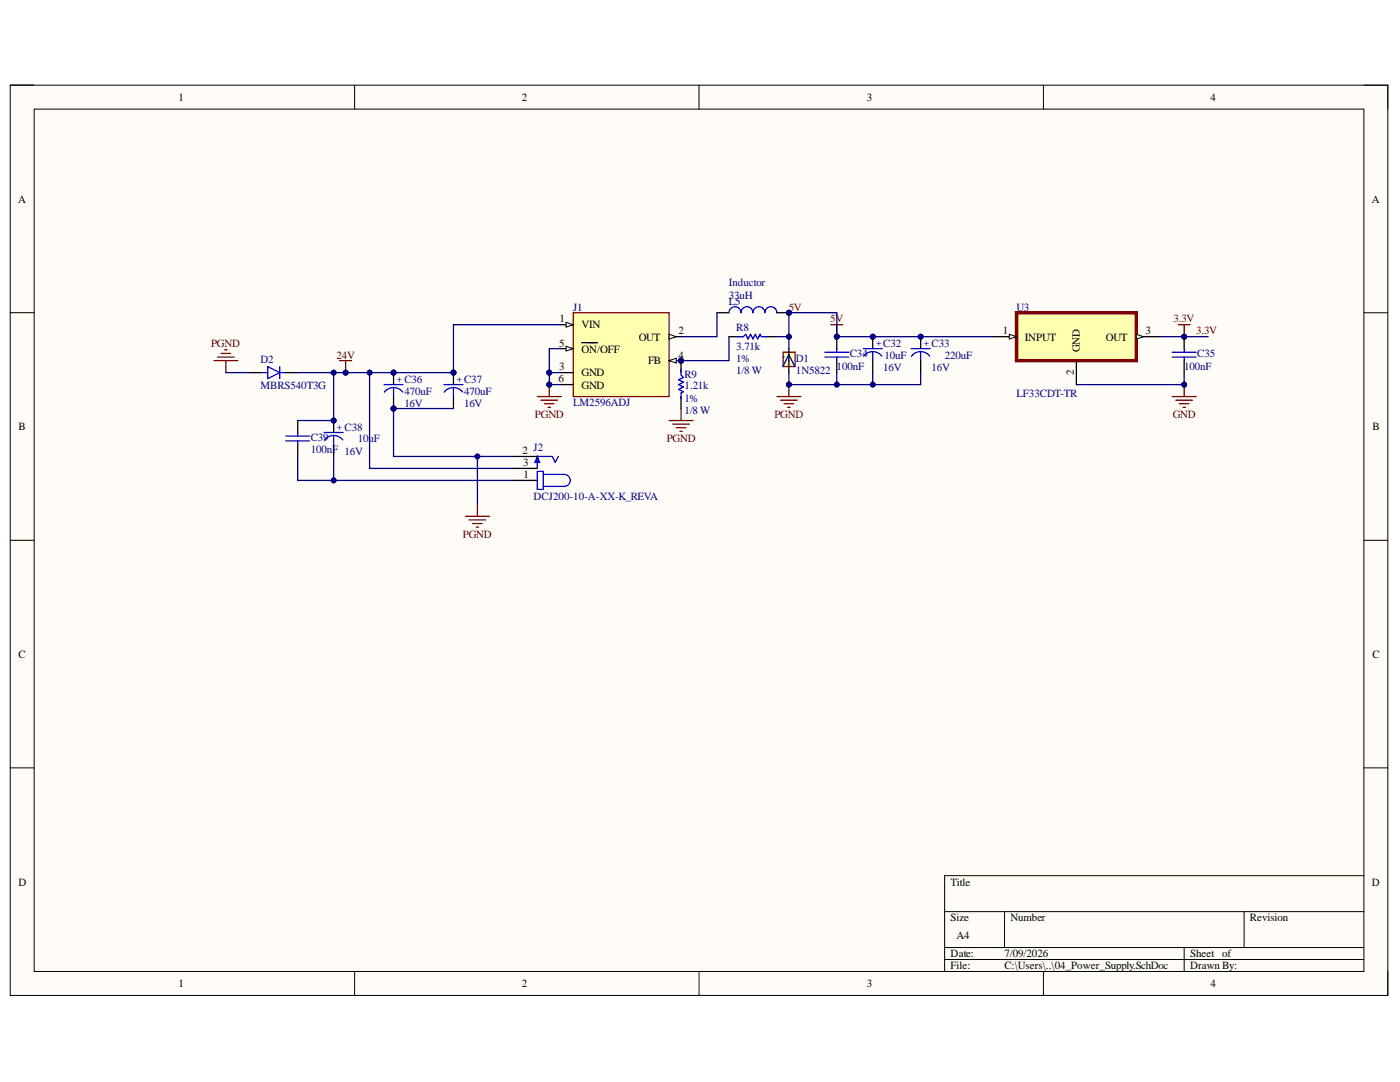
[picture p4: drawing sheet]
<svg xmlns="http://www.w3.org/2000/svg" width="279mm" height="216mm" viewBox="0 0 279 216" stroke-linecap="round" stroke-linejoin="round" font-family="sans-serif">
<defs><g id="words">
<g font-size="2.2">
<text x="35.6" y="20.1">1</text>
<text x="104.1" y="20.1">2</text>
<text x="173" y="20.1">3</text>
<text x="241.6" y="20.1">4</text>
<text x="3.6" y="40.4">A</text>
<text x="273.8" y="40.4">A</text>
<text x="111.7" y="64.3">1</text>
<text x="116" y="65.5">VIN</text>
<text x="111.6" y="69.2">5</text>
<text x="116" y="70.4">ON/OFF</text>
<text x="127.5" y="68">OUT</text>
<text x="135.4" y="66.7">2</text>
<text x="135.4" y="71.5">4</text>
<text x="200.1" y="66.7">1</text>
<text x="204.5" y="68">INPUT</text>
<text x="215.5" y="70.3" transform="rotate(-90 215.5 70.3)">GND</text>
<text x="220.7" y="68">OUT</text>
<text x="228.6" y="66.7">3</text>
<text x="111.5" y="76.3">6</text>
<text x="111.6" y="73.9">3</text>
<text x="116" y="75.1">GND</text>
<text x="116" y="77.5">GND</text>
<text x="129.3" y="72.7">FB</text>
<text x="214.3" y="74.8" transform="rotate(-90 214.3 74.8)">2</text>
<text x="3.7" y="85.8">B</text>
<text x="273.9" y="85.8">B</text>
<text x="104.3" y="90.6">2</text>
<text x="104.4" y="93">3</text>
<text x="104.5" y="95.5">1</text>
<text x="3.7" y="131.3">C</text>
<text x="273.9" y="131.3">C</text>
<text x="3.7" y="176.7">D</text>
<text x="189.7" y="176.7">Title</text>
<text x="273.8" y="176.7">D</text>
<text x="189.7" y="183.8">Size</text>
<text x="201.6" y="183.8">Number</text>
<text x="249.4" y="183.8">Revision</text>
<text x="189.7" y="191">Date:</text>
<text x="190.9" y="187.5">A4</text>
<text x="200.5" y="191">7/09/2026</text>
<text x="237.5" y="191">Sheet of</text>
<text x="35.6" y="197">1</text>
<text x="104.1" y="197">2</text>
<text x="173" y="197">3</text>
<text x="189.7" y="193.4">File:</text>
<text x="200.5" y="193.4">C:\Users\..\04_Power_Supply.SchDoc</text>
<text x="237.5" y="193.4">Drawn By:</text>
<text x="241.6" y="197">4</text>
</g>
<g font-size="2.2" fill="#000080">
<text x="145.5" y="59.6">33uH</text>
<text x="145.5" y="57.2">Inductor</text>
<text x="114.4" y="62">J1</text>
<text x="145.5" y="60.8">L5</text>
<text x="202.8" y="62">U3</text>
<text x="146.9" y="69.8">3.71k</text>
<text x="146.9" y="66">R8</text>
<text x="169.6" y="71.3">C34</text>
<text x="176.5" y="71.5">10uF</text>
<text x="188.5" y="71.5">220uF</text>
<text x="239" y="71.3">C35</text>
<text x="52" y="72.5">D2</text>
<text x="52" y="77.7">MBRS540T3G</text>
<text x="136.6" y="77.7">1.21k</text>
<text x="136.6" y="75.3">R9</text>
<text x="146.9" y="72.2">1%</text>
<text x="146.9" y="74.7">1/8 W</text>
<text x="158.8" y="72.2">D1</text>
<text x="158.8" y="74.6">1N5822</text>
<text x="167" y="73.9">100nF</text>
<text x="176.3" y="74.1">16V</text>
<text x="185.9" y="74.1">16V</text>
<text x="236.3" y="73.9">100nF</text>
<text x="80.7" y="78.8">470uF</text>
<text x="80.7" y="81.2">16V</text>
<text x="92.6" y="78.8">470uF</text>
<text x="92.6" y="81.2">16V</text>
<text x="114.4" y="81.1">LM2596ADJ</text>
<text x="136.6" y="80.2">1%</text>
<text x="136.6" y="82.5">1/8 W</text>
<text x="202.8" y="79.1">LF33CDT-TR</text>
<text x="62" y="88">C39</text>
<text x="71.4" y="88.3">10uF</text>
<text x="106.5" y="90">J2</text>
<text x="62" y="90.4">100nF 16V</text>
<text x="106.5" y="99.9">DCJ200-10-A-XX-K_REVA</text>
</g>
<g font-size="2.2" fill="#800000">
<text x="157.4" y="62">5V</text>
<text x="165.7" y="64.3">5V</text>
<text x="234.2" y="64.3">3.3V</text>
<text x="42.1" y="69.2">PGND</text>
<text x="67.2" y="71.5">24V</text>
<text x="238.7" y="66.7">3.3V</text>
<text x="106.7" y="83.5">PGND</text>
<text x="154.5" y="83.5">PGND</text>
<text x="234" y="83.5">GND</text>
<text x="133.1" y="88.3">PGND</text>
<text x="92.4" y="107.4">PGND</text>
</g>
<g font-size="1.9" fill="#00f">
<text x="174.8" y="69.1">+C32</text>
<text x="184.4" y="69.1">+ C33</text>
<text x="79.2" y="76.3">+ C36</text>
<text x="91.2" y="76.3">+C37</text>
<text x="67.2" y="85.8">+ C38</text>
</g>
</g></defs>
<path d="M2 17h275v181.6h-275z" fill-rule="evenodd" fill="#fffcf8"/>
<path d="M2 17h275v181.6h-275z" fill="none" stroke="#000" stroke-width=".2"/>
<path d="M6.8 21.8h265.4v172h-265.4z" fill-rule="evenodd" fill="#fffcf8"/>
<g fill="none" stroke="#000" stroke-width=".2">
<path d="M2 17h4.8M70.8 17v4.8M139.5 17v4.8M208.2 17v4.8M272.2 17h4.8v4.8M6.8 21.8h265.4v172h-265.4zM2 62.4h4.8M272.2 62.4h4.8M2 107.8h4.8M272.2 107.8h4.8M2 153.2h4.8M272.2 153.2h4.8"/>
<path d="M272.2 174.7h-83.7v19.1M70.8 193.8v4.8M139.5 193.8v4.8M188.5 181.9h83.7M188.5 189.1h83.7M188.5 191.5h83.7M200.5 181.9v7.2M208.2 193.8v4.8M236.3 189.1v4.7M248.3 181.9v7.2M277 193.8v4.8"/>
</g>
<path d="M107.2 94.1h1.2v3.6h-1.2zM108.4 97.1h4.2M108.4 94.7h4.2M111.4 91.1l-.6 1.2-.6-1.2h-3v2.4" fill="none" stroke="#00f" stroke-width=".25"/>
<path d="M107.2 91.1l.5 1.2h-.9z" fill="#00f"/>
<path d="M107.2 91.1l.5 1.2h-.9zM112.6 94.7a1.19 1.19 0 0 1 1.2 1.2 1.19 1.19 0 0 1-1.2 1.2" fill="none" stroke="#00f" stroke-width=".25"/>
<path d="M102.4 95.9h4.8M102.4 93.5h4.8M102.4 91.1h4.8" fill="none" stroke="#000" stroke-width=".25"/>
<circle cx="78.5" cy="74.4" r=".48" fill="#000080"/>
<circle cx="78.5" cy="74.4" r=".48" fill="none" stroke="#000080" stroke-width=".2"/>
<circle cx="78.5" cy="81.5" r=".48" fill="#000080"/>
<circle cx="78.5" cy="81.5" r=".48" fill="none" stroke="#000080" stroke-width=".2"/>
<path d="M76.6 76.7h3.9M80.4 78.2a2.27 2.27 0 0 0-3.7 .1" fill="none" stroke="#00f" stroke-width=".25"/>
<path d="M78.5 74.4v2.3" fill="none" stroke="#000" stroke-width=".25"/>
<circle cx="78.5" cy="74.4" r=".48" fill="#000080"/>
<circle cx="78.5" cy="74.4" r=".48" fill="none" stroke="#000080" stroke-width=".2"/>
<path d="M78.5 79.1v2.4" fill="none" stroke="#000" stroke-width=".25"/>
<circle cx="78.5" cy="81.5" r=".48" fill="#000080"/>
<circle cx="78.5" cy="81.5" r=".48" fill="none" stroke="#000080" stroke-width=".2"/>
<path d="M78.5 77.5v1.6" fill="none" stroke="#00f" stroke-width=".25"/>
<circle cx="90.5" cy="74.4" r=".48" fill="#000080"/>
<circle cx="90.5" cy="74.4" r=".48" fill="none" stroke="#000080" stroke-width=".2"/>
<path d="M88.6 76.7h3.8M92.3 78.2a2.28 2.28 0 0 0-3.6 .1" fill="none" stroke="#00f" stroke-width=".25"/>
<path d="M90.5 74.4v2.3" fill="none" stroke="#000" stroke-width=".25"/>
<circle cx="90.5" cy="74.4" r=".48" fill="#000080"/>
<circle cx="90.5" cy="74.4" r=".48" fill="none" stroke="#000080" stroke-width=".2"/>
<path d="M90.5 79.1v2.4" fill="none" stroke="#000" stroke-width=".25"/>
<path d="M90.5 77.5v1.6" fill="none" stroke="#00f" stroke-width=".25"/>
<circle cx="135.9" cy="72" r=".48" fill="#000080"/>
<circle cx="135.9" cy="72" r=".48" fill="none" stroke="#000080" stroke-width=".2"/>
<path d="M114.4 62.4h19.1v16.7h-19.1z" fill-rule="evenodd" fill="#ffffb0"/>
<path d="M114.4 62.4h19.1v16.7h-19.1z" fill="none" stroke="#800000" stroke-width=".25"/>
<path d="M112 64.8h2.4" fill="none" stroke="#000" stroke-width=".25"/>
<path d="M113 64.3l1.4 .5-1.4 .5z" fill="#f8fcff"/>
<path d="M113 64.3l1.4 .5-1.4 .5z" fill="none" stroke="#000" stroke-width=".2"/>
<path d="M112 69.6h2.4" fill="none" stroke="#000" stroke-width=".25"/>
<path d="M113 69.1l1.4 .5-1.4 .5z" fill="#f8fcff"/>
<path d="M113 69.1l1.4 .5-1.4 .5z" fill="none" stroke="#000" stroke-width=".2"/>
<path d="M112 74.4h2.4M112 76.7h2.4M116.1 68.4h3.1M133.5 67.2h2.4" fill="none" stroke="#000" stroke-width=".25"/>
<path d="M133.5 66.7l1.5 .5-1.5 .5z" fill="#f8fcff"/>
<path d="M133.5 66.7l1.5 .5-1.5 .5z" fill="none" stroke="#000" stroke-width=".2"/>
<path d="M133.5 72h2.4" fill="none" stroke="#000" stroke-width=".25"/>
<path d="M133.5 72l1.5-.5v.9z" fill="#f8fcff"/>
<path d="M133.5 72l1.5-.5v.9z" fill="none" stroke="#000" stroke-width=".2"/>
<circle cx="135.9" cy="72" r=".48" fill="#000080"/>
<circle cx="135.9" cy="72" r=".48" fill="none" stroke="#000080" stroke-width=".2"/>
<path d="M67.8 72h2.4M69 72v2.4" fill="none" stroke="#800000" stroke-width=".25"/>
<circle cx="69" cy="74.4" r=".48" fill="#000080"/>
<circle cx="69" cy="74.4" r=".48" fill="none" stroke="#000080" stroke-width=".2"/>
<circle cx="66.6" cy="83.9" r=".48" fill="#000080"/>
<circle cx="66.6" cy="83.9" r=".48" fill="none" stroke="#000080" stroke-width=".2"/>
<path d="M64.7 86.3h3.8M68.4 87.8a2.27 2.27 0 0 0-3.6 0" fill="none" stroke="#00f" stroke-width=".25"/>
<path d="M66.6 83.9v2.4" fill="none" stroke="#000" stroke-width=".25"/>
<circle cx="66.6" cy="83.9" r=".48" fill="#000080"/>
<circle cx="66.6" cy="83.9" r=".48" fill="none" stroke="#000080" stroke-width=".2"/>
<path d="M49.9 74.4h2.3M57 74.4h2.4M59.4 83.9v2.4M59.4 88.7v2.4M66.6 88.7v2.4" fill="none" stroke="#000" stroke-width=".25"/>
<path d="M52.2 74.4h1.2M53.4 73.2l2.4 1.2-2.4 1.1zM55.8 73.2v2.3M55.8 74.4h1.2M57 88h4.8M57 87h4.8M59.4 86.3v.7M59.4 88v.7M66.6 87v1.7" fill="none" stroke="#00f" stroke-width=".25"/>
<path d="M42.7 72h4.8M43.4 71.2h3.3M44.1 70.5h1.9M44.8 69.8h.5M45.1 72v2.4M92.9 103h4.8M93.6 103.7h3.3M94.3 104.5h1.9M95 105.2h.5M95.3 100.6v2.4" fill="none" stroke="#800000" stroke-width=".25"/>
<circle cx="157.4" cy="62.4" r=".48" fill="#000080"/>
<circle cx="157.4" cy="62.4" r=".48" fill="none" stroke="#000080" stroke-width=".2"/>
<path d="M143.1 62.4h2.4M155 62.4h2.4" fill="none" stroke="#000" stroke-width=".25"/>
<circle cx="157.4" cy="62.4" r=".48" fill="#000080"/>
<circle cx="157.4" cy="62.4" r=".48" fill="none" stroke="#000080" stroke-width=".2"/>
<path d="M145.5 62.4a1.2 1.2 0 0 1 1.2-1.2 1.2 1.2 0 0 1 1.2 1.2 1.19 1.19 0 0 1 1.2-1.2 1.19 1.19 0 0 1 1.2 1.2 1.19 1.19 0 0 1 1.2-1.2 1.19 1.19 0 0 1 1.2 1.2 1.19 1.19 0 0 1 1.1-1.2 1.19 1.19 0 0 1 1.2 1.2" fill="none" stroke="#00f" stroke-width=".25"/>
<circle cx="157.4" cy="62.4" r=".48" fill="#000080"/>
<circle cx="157.4" cy="62.4" r=".48" fill="none" stroke="#000080" stroke-width=".2"/>
<path d="M156.3 70.3h2.4v2.8h-2.4z" fill-rule="evenodd" fill="#ffffb0"/>
<path d="M155 79.1h4.8M155.8 79.8h3.3M156.3 70.3h2.4v2.8h-2.4zM157.4 76.7v2.4M156.5 80.6h1.9M157.2 81.3h.5" fill="none" stroke="#800000" stroke-width=".25"/>
<path d="M156.2 73.2l1.2-2.4 1.2 2.4M156.2 71.2h.3" fill="none" stroke="#00f" stroke-width=".25"/>
<path d="M157.4 69.6v4.8" fill="none" stroke="#000" stroke-width=".25"/>
<circle cx="157.4" cy="76.7" r=".48" fill="#000080"/>
<circle cx="157.4" cy="76.7" r=".48" fill="none" stroke="#000080" stroke-width=".2"/>
<path d="M107.2 79.1h4.8M107.9 79.8h3.4M109.6 76.7v2.4M108.7 80.6h1.9M109.4 81.3h.5" fill="none" stroke="#800000" stroke-width=".25"/>
<circle cx="109.6" cy="76.7" r=".48" fill="#000080"/>
<circle cx="109.6" cy="76.7" r=".48" fill="none" stroke="#000080" stroke-width=".2"/>
<circle cx="174.2" cy="67.2" r=".48" fill="#000080"/>
<circle cx="174.2" cy="67.2" r=".48" fill="none" stroke="#000080" stroke-width=".2"/>
<path d="M172.3 69.6h3.8M176 71.1a2.28 2.28 0 0 0-3.7 0" fill="none" stroke="#00f" stroke-width=".25"/>
<path d="M174.2 67.2v2.4" fill="none" stroke="#000" stroke-width=".25"/>
<circle cx="174.2" cy="67.2" r=".48" fill="#000080"/>
<circle cx="174.2" cy="67.2" r=".48" fill="none" stroke="#000080" stroke-width=".2"/>
<path d="M174.2 72v2.4" fill="none" stroke="#000" stroke-width=".25"/>
<path d="M174.2 70.3v1.7" fill="none" stroke="#00f" stroke-width=".25"/>
<circle cx="167" cy="67.2" r=".48" fill="#000080"/>
<circle cx="167" cy="67.2" r=".48" fill="none" stroke="#000080" stroke-width=".2"/>
<path d="M167 67.2v2.4M167 72v2.4" fill="none" stroke="#000" stroke-width=".25"/>
<circle cx="167" cy="67.2" r=".48" fill="#000080"/>
<circle cx="167" cy="67.2" r=".48" fill="none" stroke="#000080" stroke-width=".2"/>
<path d="M164.6 71.2h4.8M164.6 70.3h4.8M167 69.6v.7M167 71.2v.8" fill="none" stroke="#00f" stroke-width=".25"/>
<circle cx="183.7" cy="67.2" r=".48" fill="#000080"/>
<circle cx="183.7" cy="67.2" r=".48" fill="none" stroke="#000080" stroke-width=".2"/>
<path d="M181.8 69.6h3.9M185.5 71.1a2.28 2.28 0 0 0-3.6 0" fill="none" stroke="#00f" stroke-width=".25"/>
<path d="M183.7 67.2v2.4" fill="none" stroke="#000" stroke-width=".25"/>
<circle cx="183.7" cy="67.2" r=".48" fill="#000080"/>
<circle cx="183.7" cy="67.2" r=".48" fill="none" stroke="#000080" stroke-width=".2"/>
<path d="M183.7 72v2.4" fill="none" stroke="#000" stroke-width=".25"/>
<path d="M183.7 70.3v1.7" fill="none" stroke="#00f" stroke-width=".25"/>
<path d="M202.9 62.4h23.9v9.6h-23.9z" fill-rule="evenodd" fill="#ffffb0"/>
<path d="M202.9 62.4h23.9v9.6h-23.9z" fill="none" stroke="#800000" stroke-width=".68"/>
<path d="M198.1 67.2h4.8" fill="none" stroke="#000" stroke-width=".25"/>
<path d="M201.4 66.7l1.5 .5-1.5 .5z" fill="#f8fcff"/>
<path d="M201.4 66.7l1.5 .5-1.5 .5z" fill="none" stroke="#000" stroke-width=".2"/>
<path d="M226.8 67.2h4.8" fill="none" stroke="#000" stroke-width=".25"/>
<path d="M226.8 66.7l1.4 .5-1.4 .5z" fill="#f8fcff"/>
<path d="M226.8 66.7l1.4 .5-1.4 .5z" fill="none" stroke="#000" stroke-width=".2"/>
<path d="M214.8 72v4.7" fill="none" stroke="#000" stroke-width=".25"/>
<circle cx="236.3" cy="67.2" r=".48" fill="#000080"/>
<circle cx="236.3" cy="67.2" r=".48" fill="none" stroke="#000080" stroke-width=".2"/>
<path d="M236.3 67.2v2.4M236.3 72v2.4" fill="none" stroke="#000" stroke-width=".25"/>
<circle cx="236.3" cy="67.2" r=".48" fill="#000080"/>
<circle cx="236.3" cy="67.2" r=".48" fill="none" stroke="#000080" stroke-width=".2"/>
<path d="M233.9 71.2h4.8M233.9 70.3h4.8M236.3 69.6v.7M236.3 71.2v.8" fill="none" stroke="#00f" stroke-width=".25"/>
<path d="M233.9 79.1h4.8M234.7 79.9h3.3M236.3 76.7v2.4M235.4 80.6h1.9M236.1 81.3h.5" fill="none" stroke="#800000" stroke-width=".25"/>
<circle cx="236.3" cy="76.7" r=".48" fill="#000080"/>
<circle cx="236.3" cy="76.7" r=".48" fill="none" stroke="#000080" stroke-width=".2"/>
<path d="M235.1 64.8h2.4M236.3 64.8v2.4" fill="none" stroke="#800000" stroke-width=".25"/>
<circle cx="236.3" cy="67.2" r=".48" fill="#000080"/>
<circle cx="236.3" cy="67.2" r=".48" fill="none" stroke="#000080" stroke-width=".2"/>
<path d="M165.8 64.8h2.4M167 64.8v2.4" fill="none" stroke="#800000" stroke-width=".25"/>
<circle cx="167" cy="67.2" r=".48" fill="#000080"/>
<circle cx="167" cy="67.2" r=".48" fill="none" stroke="#000080" stroke-width=".2"/>
<circle cx="135.9" cy="72" r=".48" fill="#000080"/>
<circle cx="135.9" cy="72" r=".48" fill="none" stroke="#000080" stroke-width=".2"/>
<path d="M135.9 72v2.4" fill="none" stroke="#000" stroke-width=".25"/>
<circle cx="135.9" cy="72" r=".48" fill="#000080"/>
<circle cx="135.9" cy="72" r=".48" fill="none" stroke="#000080" stroke-width=".2"/>
<path d="M135.9 79.1v2.4M145.5 67.2h2.4M152.7 67.2h2.3" fill="none" stroke="#000" stroke-width=".25"/>
<path d="M135.9 73.6v1.2l.5 .5-1 .5 1 .5-1 .4 1 .5-1 .5 1 .5-.5 .2v1.2M147.2 67.2h1.2l.4-.5 .5 1 .5-1 .5 1 .4-1 .5 1 .5-1 .2 .5h1.2" fill="none" stroke="#00f" stroke-width=".25"/>
<path d="M133.5 83.9h4.8M134.2 84.6h3.4M135 85.3h1.9M135.7 86.1h.5M135.9 81.5v2.4" fill="none" stroke="#800000" stroke-width=".25"/>
<path d="M102.4 91.1h-7.1v9.5" fill="none" stroke="#000080" stroke-width=".25"/>
<circle cx="95.3" cy="91.1" r=".48" fill="#000080"/>
<circle cx="95.3" cy="91.1" r=".48" fill="none" stroke="#000080" stroke-width=".2"/>
<path d="M59.4 74.4h9.6" fill="none" stroke="#000080" stroke-width=".25"/>
<circle cx="69" cy="74.4" r=".48" fill="#000080"/>
<circle cx="69" cy="74.4" r=".48" fill="none" stroke="#000080" stroke-width=".2"/>
<circle cx="66.6" cy="74.4" r=".48" fill="#000080"/>
<circle cx="66.6" cy="74.4" r=".48" fill="none" stroke="#000080" stroke-width=".2"/>
<path d="M45.1 74.4h4.8M78.5 81.5h12" fill="none" stroke="#000080" stroke-width=".25"/>
<circle cx="78.5" cy="81.5" r=".48" fill="#000080"/>
<circle cx="78.5" cy="81.5" r=".48" fill="none" stroke="#000080" stroke-width=".2"/>
<path d="M78.5 81.5v9.6h16.8" fill="none" stroke="#000080" stroke-width=".25"/>
<circle cx="78.5" cy="81.5" r=".48" fill="#000080"/>
<circle cx="78.5" cy="81.5" r=".48" fill="none" stroke="#000080" stroke-width=".2"/>
<circle cx="95.3" cy="91.1" r=".48" fill="#000080"/>
<circle cx="95.3" cy="91.1" r=".48" fill="none" stroke="#000080" stroke-width=".2"/>
<path d="M66.6 74.4v9.5h-7.2" fill="none" stroke="#000080" stroke-width=".25"/>
<circle cx="66.6" cy="74.4" r=".48" fill="#000080"/>
<circle cx="66.6" cy="74.4" r=".48" fill="none" stroke="#000080" stroke-width=".2"/>
<circle cx="66.6" cy="83.9" r=".48" fill="#000080"/>
<circle cx="66.6" cy="83.9" r=".48" fill="none" stroke="#000080" stroke-width=".2"/>
<path d="M66.6 91.1v4.8" fill="none" stroke="#000080" stroke-width=".25"/>
<circle cx="66.6" cy="95.9" r=".48" fill="#000080"/>
<circle cx="66.6" cy="95.9" r=".48" fill="none" stroke="#000080" stroke-width=".2"/>
<path d="M59.4 91.1v4.8h43" fill="none" stroke="#000080" stroke-width=".25"/>
<circle cx="66.6" cy="95.9" r=".48" fill="#000080"/>
<circle cx="66.6" cy="95.9" r=".48" fill="none" stroke="#000080" stroke-width=".2"/>
<path d="M78.5 74.4h12" fill="none" stroke="#000080" stroke-width=".25"/>
<circle cx="78.5" cy="74.4" r=".48" fill="#000080"/>
<circle cx="78.5" cy="74.4" r=".48" fill="none" stroke="#000080" stroke-width=".2"/>
<circle cx="90.5" cy="74.4" r=".48" fill="#000080"/>
<circle cx="90.5" cy="74.4" r=".48" fill="none" stroke="#000080" stroke-width=".2"/>
<path d="M73.8 74.4h4.7" fill="none" stroke="#000080" stroke-width=".25"/>
<circle cx="73.8" cy="74.4" r=".48" fill="#000080"/>
<circle cx="73.8" cy="74.4" r=".48" fill="none" stroke="#000080" stroke-width=".2"/>
<circle cx="78.5" cy="74.4" r=".48" fill="#000080"/>
<circle cx="78.5" cy="74.4" r=".48" fill="none" stroke="#000080" stroke-width=".2"/>
<path d="M69 74.4h4.8v19.1h28.6" fill="none" stroke="#000080" stroke-width=".25"/>
<circle cx="69" cy="74.4" r=".48" fill="#000080"/>
<circle cx="69" cy="74.4" r=".48" fill="none" stroke="#000080" stroke-width=".2"/>
<circle cx="73.8" cy="74.4" r=".48" fill="#000080"/>
<circle cx="73.8" cy="74.4" r=".48" fill="none" stroke="#000080" stroke-width=".2"/>
<path d="M112 64.8h-21.5v9.6" fill="none" stroke="#000080" stroke-width=".25"/>
<circle cx="90.5" cy="74.4" r=".48" fill="#000080"/>
<circle cx="90.5" cy="74.4" r=".48" fill="none" stroke="#000080" stroke-width=".2"/>
<path d="M157.4 74.4v2.3" fill="none" stroke="#000080" stroke-width=".25"/>
<circle cx="157.4" cy="76.7" r=".48" fill="#000080"/>
<circle cx="157.4" cy="76.7" r=".48" fill="none" stroke="#000080" stroke-width=".2"/>
<path d="M157.4 62.4v7.2" fill="none" stroke="#000080" stroke-width=".25"/>
<circle cx="157.4" cy="62.4" r=".48" fill="#000080"/>
<circle cx="157.4" cy="62.4" r=".48" fill="none" stroke="#000080" stroke-width=".2"/>
<circle cx="157.4" cy="67.2" r=".48" fill="#000080"/>
<circle cx="157.4" cy="67.2" r=".48" fill="none" stroke="#000080" stroke-width=".2"/>
<path d="M109.6 76.7h2.4" fill="none" stroke="#000080" stroke-width=".25"/>
<circle cx="109.6" cy="76.7" r=".48" fill="#000080"/>
<circle cx="109.6" cy="76.7" r=".48" fill="none" stroke="#000080" stroke-width=".2"/>
<path d="M109.6 74.4v2.3" fill="none" stroke="#000080" stroke-width=".25"/>
<circle cx="109.6" cy="76.7" r=".48" fill="#000080"/>
<circle cx="109.6" cy="76.7" r=".48" fill="none" stroke="#000080" stroke-width=".2"/>
<circle cx="109.6" cy="74.4" r=".48" fill="#000080"/>
<circle cx="109.6" cy="74.4" r=".48" fill="none" stroke="#000080" stroke-width=".2"/>
<path d="M109.6 74.4h2.4" fill="none" stroke="#000080" stroke-width=".25"/>
<circle cx="109.6" cy="74.4" r=".48" fill="#000080"/>
<circle cx="109.6" cy="74.4" r=".48" fill="none" stroke="#000080" stroke-width=".2"/>
<path d="M112 69.6h-2.4v4.8" fill="none" stroke="#000080" stroke-width=".25"/>
<circle cx="109.6" cy="74.4" r=".48" fill="#000080"/>
<circle cx="109.6" cy="74.4" r=".48" fill="none" stroke="#000080" stroke-width=".2"/>
<path d="M157.4 62.4h9.6v4.8h7.2" fill="none" stroke="#000080" stroke-width=".25"/>
<circle cx="157.4" cy="62.4" r=".48" fill="#000080"/>
<circle cx="157.4" cy="62.4" r=".48" fill="none" stroke="#000080" stroke-width=".2"/>
<circle cx="167" cy="67.2" r=".48" fill="#000080"/>
<circle cx="167" cy="67.2" r=".48" fill="none" stroke="#000080" stroke-width=".2"/>
<circle cx="174.2" cy="67.2" r=".48" fill="#000080"/>
<circle cx="174.2" cy="67.2" r=".48" fill="none" stroke="#000080" stroke-width=".2"/>
<path d="M174.2 67.2h23.9" fill="none" stroke="#000080" stroke-width=".25"/>
<circle cx="174.2" cy="67.2" r=".48" fill="#000080"/>
<circle cx="174.2" cy="67.2" r=".48" fill="none" stroke="#000080" stroke-width=".2"/>
<circle cx="183.7" cy="67.2" r=".48" fill="#000080"/>
<circle cx="183.7" cy="67.2" r=".48" fill="none" stroke="#000080" stroke-width=".2"/>
<path d="M174.2 74.4v2.3" fill="none" stroke="#000080" stroke-width=".25"/>
<circle cx="174.2" cy="76.7" r=".48" fill="#000080"/>
<circle cx="174.2" cy="76.7" r=".48" fill="none" stroke="#000080" stroke-width=".2"/>
<path d="M167 74.4v2.3" fill="none" stroke="#000080" stroke-width=".25"/>
<circle cx="167" cy="76.7" r=".48" fill="#000080"/>
<circle cx="167" cy="76.7" r=".48" fill="none" stroke="#000080" stroke-width=".2"/>
<path d="M231.6 67.2h9.5" fill="none" stroke="#000080" stroke-width=".25"/>
<circle cx="236.3" cy="67.2" r=".48" fill="#000080"/>
<circle cx="236.3" cy="67.2" r=".48" fill="none" stroke="#000080" stroke-width=".2"/>
<path d="M236.3 74.4v2.3" fill="none" stroke="#000080" stroke-width=".25"/>
<circle cx="236.3" cy="76.7" r=".48" fill="#000080"/>
<circle cx="236.3" cy="76.7" r=".48" fill="none" stroke="#000080" stroke-width=".2"/>
<path d="M214.8 76.7h21.5" fill="none" stroke="#000080" stroke-width=".25"/>
<circle cx="236.3" cy="76.7" r=".48" fill="#000080"/>
<circle cx="236.3" cy="76.7" r=".48" fill="none" stroke="#000080" stroke-width=".2"/>
<path d="M183.7 74.4v2.3h-26.3" fill="none" stroke="#000080" stroke-width=".25"/>
<circle cx="174.2" cy="76.7" r=".48" fill="#000080"/>
<circle cx="174.2" cy="76.7" r=".48" fill="none" stroke="#000080" stroke-width=".2"/>
<circle cx="167" cy="76.7" r=".48" fill="#000080"/>
<circle cx="167" cy="76.7" r=".48" fill="none" stroke="#000080" stroke-width=".2"/>
<circle cx="157.4" cy="76.7" r=".48" fill="#000080"/>
<circle cx="157.4" cy="76.7" r=".48" fill="none" stroke="#000080" stroke-width=".2"/>
<path d="M155 67.2h2.4" fill="none" stroke="#000080" stroke-width=".25"/>
<circle cx="157.4" cy="67.2" r=".48" fill="#000080"/>
<circle cx="157.4" cy="67.2" r=".48" fill="none" stroke="#000080" stroke-width=".2"/>
<path d="M145.5 67.2v4.8h-9.6" fill="none" stroke="#000080" stroke-width=".25"/>
<circle cx="135.9" cy="72" r=".48" fill="#000080"/>
<circle cx="135.9" cy="72" r=".48" fill="none" stroke="#000080" stroke-width=".2"/>
<path d="M143.1 62.4v4.8h-7.2" fill="none" stroke="#000080" stroke-width=".25"/>
<use href="#words"/>
</svg>
